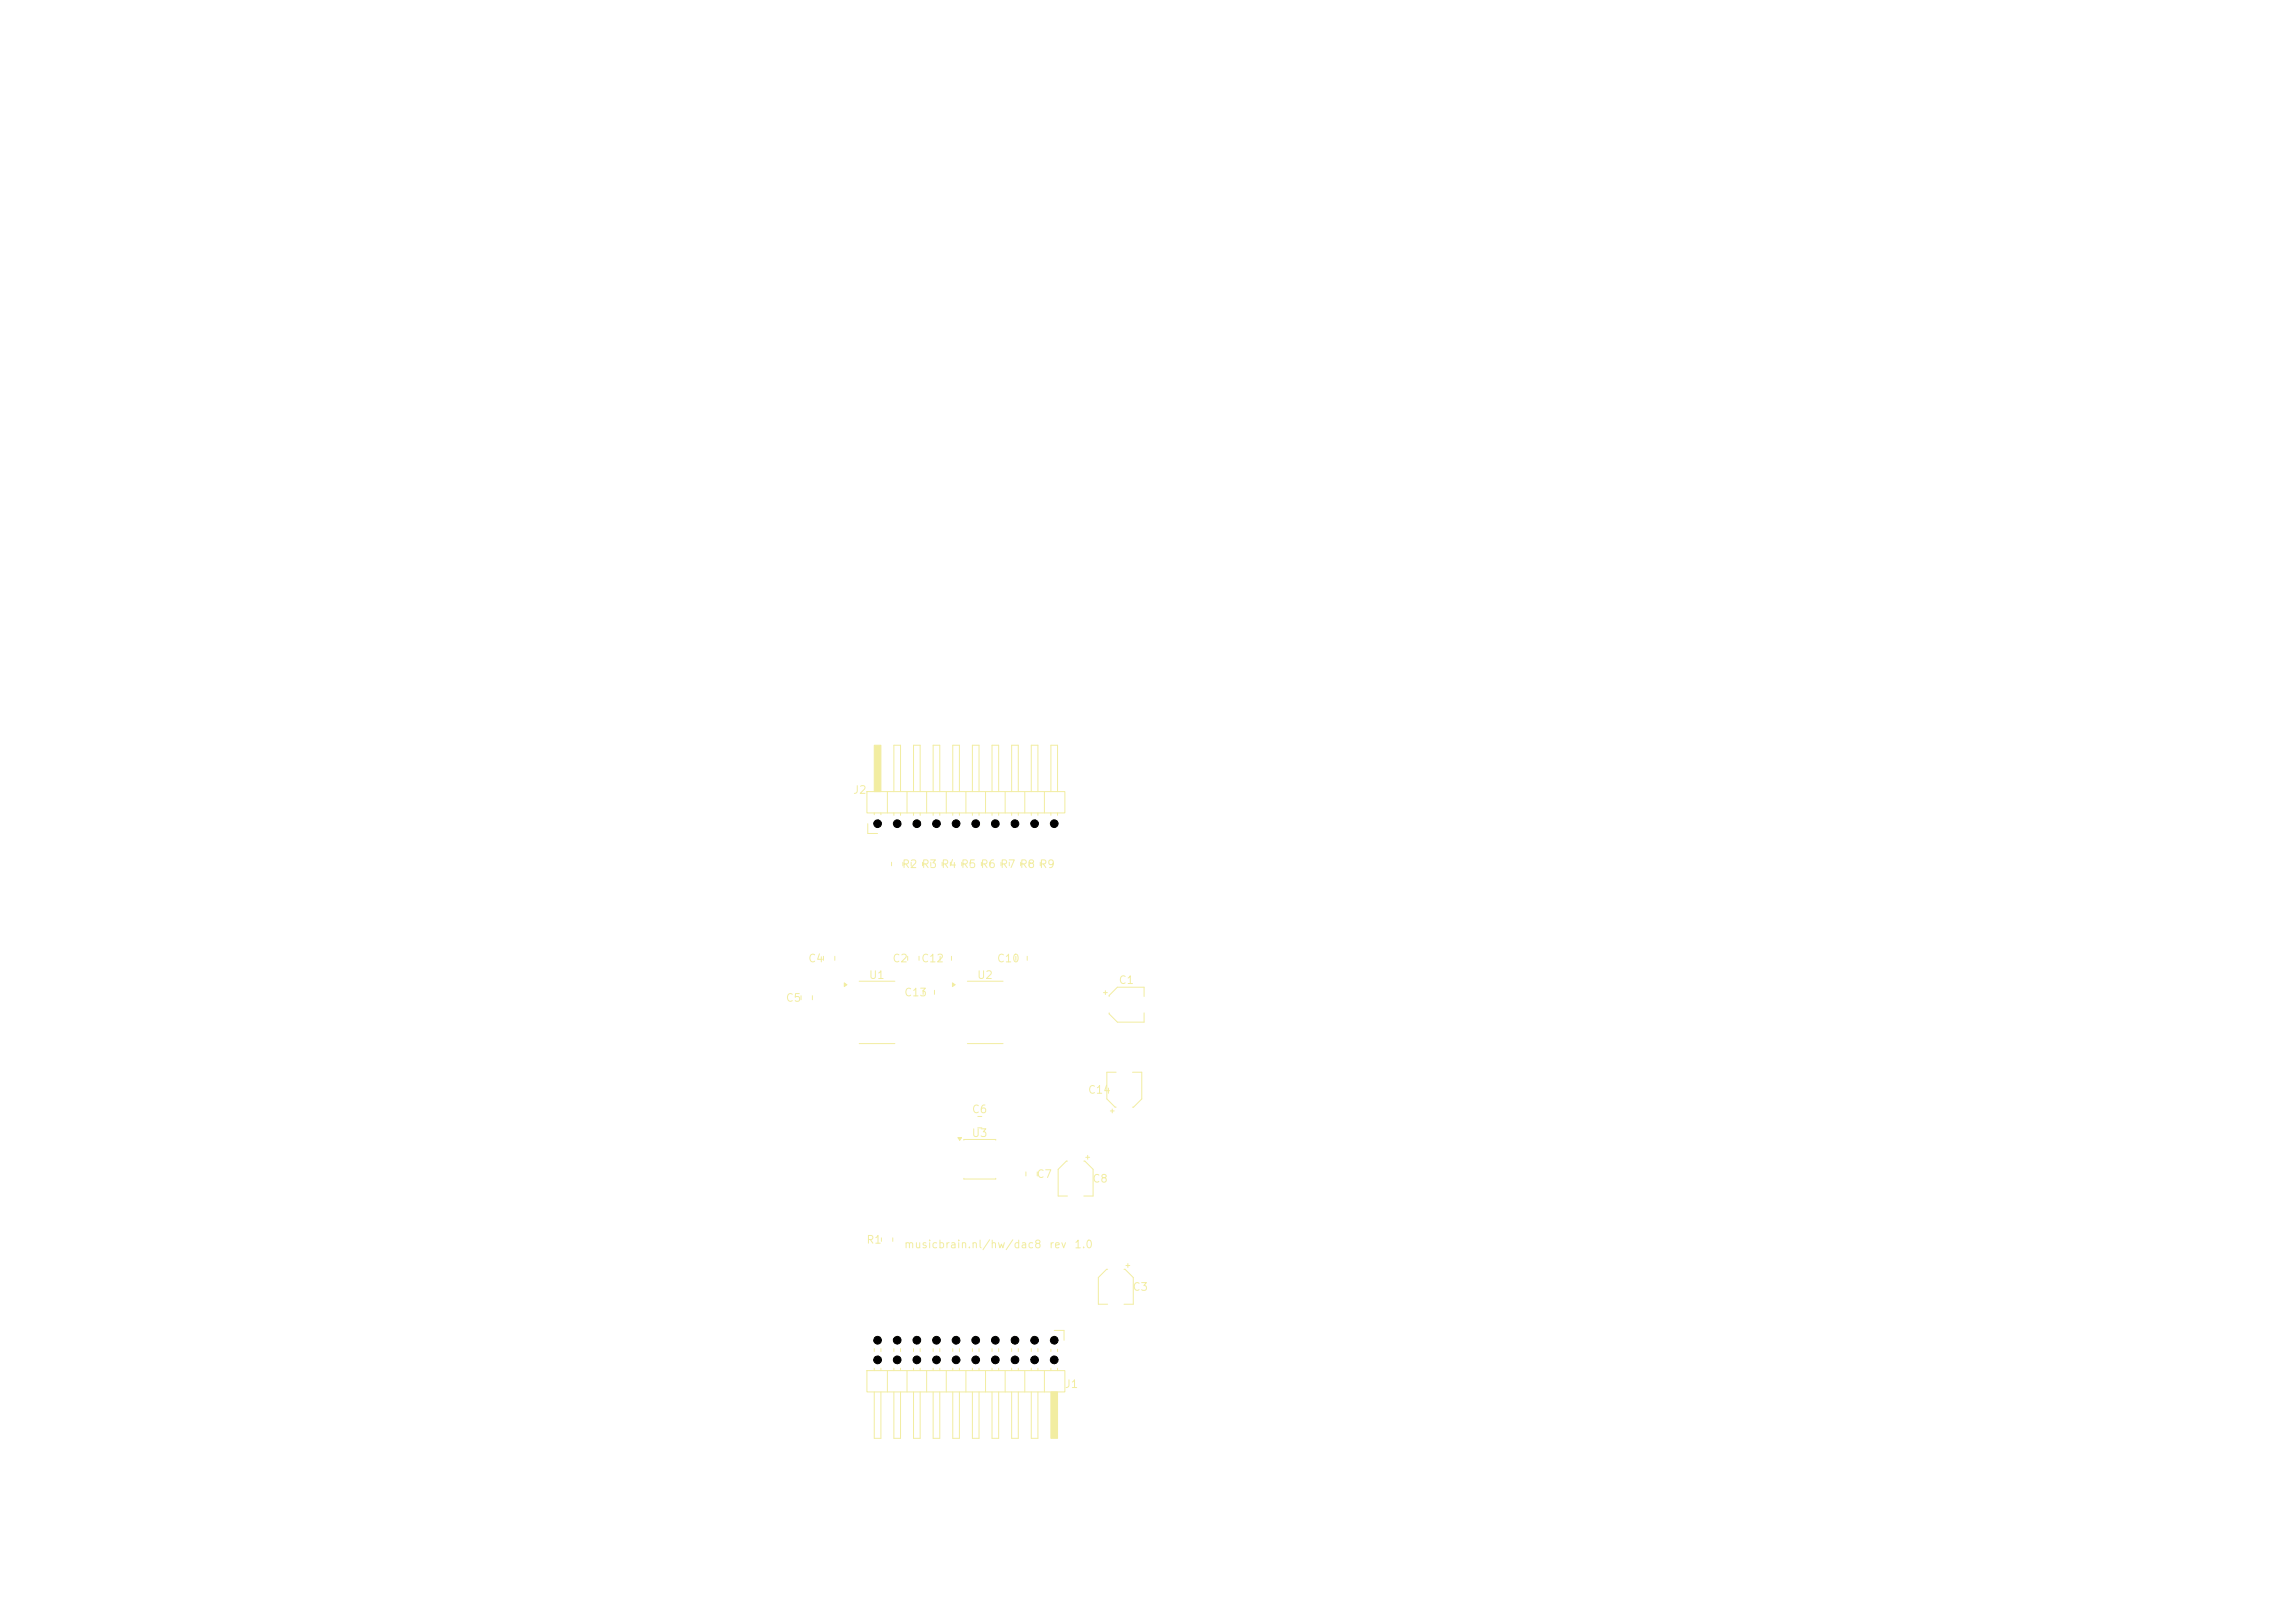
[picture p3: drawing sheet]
<svg xmlns="http://www.w3.org/2000/svg" width="297mm" height="210mm" viewBox="0 0 297 210" stroke-linecap="round" stroke-linejoin="round" font-family="sans-serif">
<defs><g id="words">
<g font-size="1" fill="#f2eda1">
<text x="110.3" y="103">J2</text>
<text x="116.7" y="112.6">R2 R3 R4 R5 R6 R7 R8 R9</text>
<text x="104.5" y="124.8">C4</text>
<text x="115.4" y="124.8">C2</text>
<text x="119.1" y="124.8">C12</text>
<text x="128.9" y="124.8">C10</text>
<text x="101.6" y="129.9">C5</text>
<text x="112.4" y="126.9">U1</text>
<text x="116.9" y="129.2">C13</text>
<text x="126.4" y="126.9">U2</text>
<text x="144.7" y="127.6">C1</text>
<text x="140.7" y="141.8">C14</text>
<text x="125.7" y="147.4">U3</text>
<text x="125.7" y="144.3">C6</text>
<text x="134.1" y="152.7">C7</text>
<text x="141.3" y="153.3">C8</text>
<text x="112" y="161.2">R1</text>
<text x="116.9" y="161.8">musicbrain.nl/hw/dac8</text>
<text x="135.7" y="161.8">rev</text>
<text x="138.9" y="161.8">1.0</text>
<text x="146.5" y="167.3">C3</text>
<text x="137.7" y="179.8">J1</text>
</g>
</g></defs>
<g fill="none" stroke="#f2eda1" stroke-width=".13">
<path d="M112.2 102.4h25.6v2.8h-25.6zM112.3 106.6v1.3h1.3M113.1 105.2v.2M114 105.2v.2M114.8 102.4v2.8M115.7 102.4v-6h.8v6M115.7 105.2v.3M116.5 105.2v.3M117.4 102.4v2.8M118.2 102.4v-6h.9v6M118.2 105.2v.3M119.1 105.2v.3"/>
<path d="M119.9 102.4v2.8M120.8 102.4v-6h.8v6M120.8 105.2v.3M121.6 105.2v.3M122.5 102.4v2.8M123.3 102.4v-6h.9v6M123.3 105.2v.3M124.2 105.2v.3M125 102.4v2.8M125.8 102.4v-6h.9v6M125.8 105.2v.3M126.7 105.2v.3"/>
<path d="M127.5 102.4v2.8M128.4 102.4v-6h.8v6M128.4 105.2v.3M129.2 105.2v.3M130.1 102.4v2.8M130.9 102.4v-6h.9v6M130.9 105.2v.3M131.8 105.2v.3M132.6 102.4v2.8M133.5 102.4v-6h.8v6M133.5 105.2v.3M134.3 105.2v.3"/>
<path d="M135.2 102.4v2.8M136 102.4v-6h.9v6M136 105.2v.3M136.9 105.2v.3M109.3 127.2l.3 .2-.3 .3zM111.2 127h4.6M111.2 135h4.6M112.2 177.3h25.6v2.8h-25.6zM113.1 174.5v.4M113.1 177v.4M114 174.5v.4M114 177v.4"/>
<path d="M114.8 177.4v2.7M115.7 174.5v.4M115.7 177v.4M116.5 174.5v.4M116.5 177v.4M117.4 177.4v2.7M118.2 174.5v.4M118.2 177v.4M119.1 174.5v.4M119.1 177v.4M119.9 177.4v2.7M120.8 174.5v.4"/>
<path d="M120.8 177v.4M121.6 174.5v.4M121.6 177v.4M122.5 177.4v2.7M123.3 174.5v.4M123.3 177v.4M124.2 174.5v.4M124.2 177v.4M125 177.4v2.7M125.8 174.5v.4M125.8 177v.4M126.7 174.5v.4"/>
<path d="M126.7 177v.4M127.5 177.4v2.7M128.4 174.5v.4M128.4 177v.4M129.2 174.5v.4M129.2 177v.4M130.1 177.4v2.7M130.9 174.5v.4M130.9 177v.4M131.8 174.5v.4M131.8 177v.4M132.6 177.4v2.7"/>
<path d="M133.5 174.5v.4M133.5 177v.4M134.3 174.5v.4M134.3 177v.4M135.2 177.4v2.7M136 174.6v.3M136 177v.4M136.4 172.2h1.3v1.2M136.9 174.6v.3M136.9 177v.4M113.1 180.1v6h.9v-6M115.7 180.1v6h.8v-6"/>
<path d="M118.2 180.1v6h.9v-6M120.8 180.1v6h.8v-6M123.3 180.1v6h.9v-6M125.8 180.1v6h.9v-6M128.4 180.1v6h.8v-6M130.9 180.1v6h.9v-6M133.5 180.1v6h.8v-6"/>
</g>
<g fill="#f2eda1" stroke="#f2eda1" stroke-width=".13">
<path d="M136 180.1h.9v6h-.9z"/>
<path d="M113.1 96.4h.9v6h-.9z"/>
</g>
<path d="M109.3 127.2l.3 .2-.3 .3z" fill="#f2eda1"/>
<path d="M123.3 127.2l.3 .2-.3 .3zM125.2 127h4.6M125.2 135h4.6" fill="none" stroke="#f2eda1" stroke-width=".13"/>
<path d="M123.3 127.2l.3 .2-.3 .3z" fill="#f2eda1"/>
<path d="M124 147.2h.4l-.2 .3zM124.7 147.5v-.1h4.2v.1M124.7 152.5v.1h4.2v-.1" fill="none" stroke="#f2eda1" stroke-width=".13"/>
<path d="M124 147.2h.4l-.2 .3z" fill="#f2eda1"/>
<g fill="none" stroke="#f2eda1" stroke-width=".13">
<path d="M115.4 111.6v.4M116.8 111.6v.4M117.9 111.6v.4M119.4 111.6v.4M120.5 111.6v.4M121.9 111.6v.4M123 111.6v.4M124.5 111.6v.4M125.5 111.6v.4M127 111.6v.4M128.1 111.6v.4M129.5 111.6v.4"/>
<path d="M130.6 111.6v.4M132.1 111.6v.4M133.2 111.6v.4M134.6 111.6v.4M103.7 128.8v.6M105.1 128.8v.6M106.6 123.7v.6M108 123.7v.6M117.5 123.7v.6M118.9 123.7v.6M119.5 128.1v.6M120.9 128.1v.6"/>
<path d="M121.7 123.7v.6M123.1 123.7v.6M131.5 123.7v.6M132.9 123.7v.6M142.8 128.4h.5M143 128.2v.5M143.5 128.9v-.1l1.1-1.1h3.5v1.2M143.5 131.1v.1l1.1 1.1h3.5v-1.2M144.4 138.7h-1.2v3.5l1.1 1.1h.1M146.6 138.7h1.2v3.5l-1.1 1.1h-.1M126.5 144.5h.6M126.5 145.9h.6"/>
<path d="M132.8 151.6v.6M134.2 151.6v.6M138.1 150.2h-.1l-1.1 1.1v3.5h1.2M140.3 150.2h.1l1.1 1.1v3.5h-1.2M140.5 149.8h.5M140.8 149.5v.5M143.7 143.8h.5M143.9 143.5v.5M114.1 160.2v.4M115.5 160.2v.4M143.3 164.2h-.1l-1.1 1.1v3.5h1.2M145.5 164.2h.1l1.1 1.1v3.5h-1.2"/>
<path d="M145.7 163.8h.5M146 163.5v.5"/>
</g>
<g fill="#000" stroke="#000" stroke-width=".13">
<circle cx="113.6" cy="106.6" r=".5"/>
<circle cx="116.1" cy="106.6" r=".5"/>
<circle cx="118.6" cy="106.6" r=".5"/>
<circle cx="121.2" cy="106.6" r=".5"/>
<circle cx="123.7" cy="106.6" r=".5"/>
<circle cx="126.3" cy="106.6" r=".5"/>
<circle cx="128.8" cy="106.6" r=".5"/>
<circle cx="131.3" cy="106.6" r=".5"/>
<circle cx="133.9" cy="106.6" r=".5"/>
<circle cx="136.4" cy="106.6" r=".5"/>
<circle cx="113.6" cy="173.4" r=".5"/>
<circle cx="113.6" cy="176" r=".5"/>
<circle cx="116.1" cy="173.4" r=".5"/>
<circle cx="116.1" cy="176" r=".5"/>
<circle cx="118.6" cy="176" r=".5"/>
<circle cx="118.6" cy="173.4" r=".5"/>
<circle cx="121.2" cy="173.4" r=".5"/>
<circle cx="121.2" cy="176" r=".5"/>
<circle cx="123.7" cy="173.4" r=".5"/>
<circle cx="123.7" cy="176" r=".5"/>
<circle cx="126.3" cy="173.4" r=".5"/>
<circle cx="126.3" cy="176" r=".5"/>
<circle cx="128.8" cy="176" r=".5"/>
<circle cx="128.8" cy="173.4" r=".5"/>
<circle cx="131.3" cy="173.4" r=".5"/>
<circle cx="131.3" cy="176" r=".5"/>
<circle cx="133.9" cy="173.4" r=".5"/>
<circle cx="133.9" cy="176" r=".5"/>
<circle cx="136.4" cy="176" r=".5"/>
<circle cx="136.4" cy="173.4" r=".5"/>
</g>
<use href="#words"/>
</svg>
